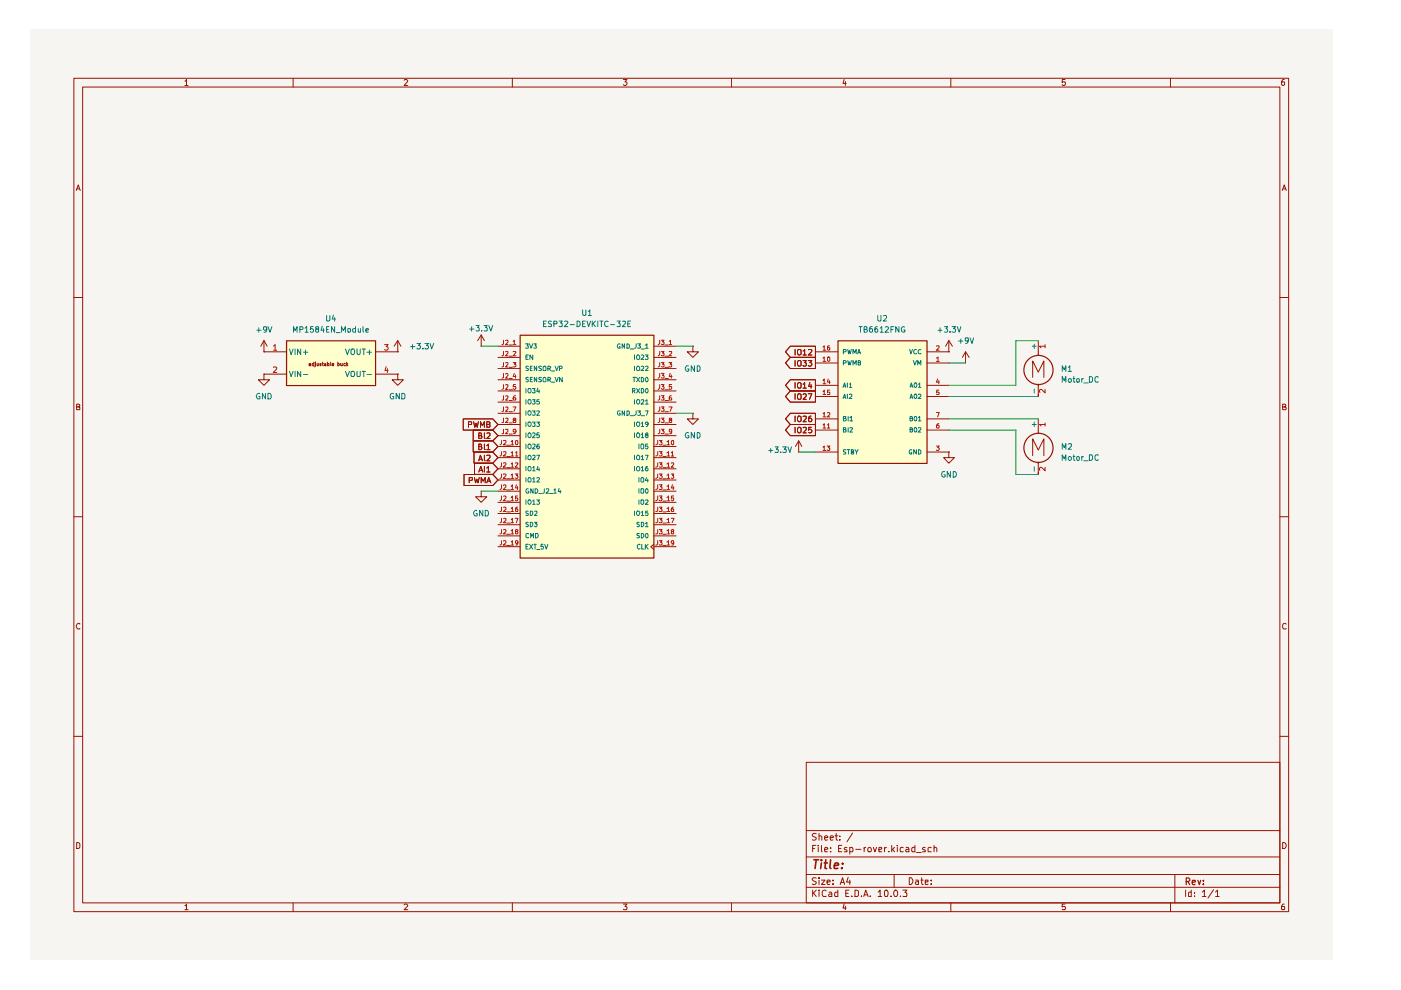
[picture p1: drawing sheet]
<svg xmlns="http://www.w3.org/2000/svg" width="297mm" height="210mm" viewBox="0 0 297 210" stroke-linecap="round" stroke-linejoin="round" font-family="sans-serif">
<path d="M6.3 6.4h276.2v197.1h-276.2z" fill="#f7f5f2"/>
<g fill="none" stroke="#981200" stroke-width=".21">
<path d="M15.7 16.6h257.5v176.7h-257.5zM17.5 18.5h253.9v172.9h-253.9zM39.2 17.2h.2l.1-.4v1.3M39.2 18.1h.7M62.1 16.6v1.9M85.7 17l.2-.2h.3l.2 .3-.7 1h.7M108.6 16.6v1.9M132.2 16.8h.7l-.4 .6 .4 .1v.4l-.2 .2h-.4l-.1-.2M155.1 16.6v1.9M179 16.8l-.3 .9h.7M179.2 17.3v.8M201.6 16.6v1.9"/>
<path d="M225.8 16.8h-.6v.6h.6l.1 .1-.1 .5-.4 .1-.2-.2M248.2 16.6v1.9M272.3 16.8h-.3a.93 .93 0 0 0-.2 1.2h.5l.1-.5-.1-.1h-.5l-.1 .1M16.2 40.4l.4-1.2 .4 1.2M16.3 40h.5M271.9 40.4l.4-1.2 .4 1.2M272 40h.6M15.7 63.1h1.8M271.4 63.1h1.8M16.3 86.3h.4l.2-.3-.1-.2-.5-.1v1.2h.5l.1-.5-.2-.1M271.9 86.3l.6-.1v-.4l-.6-.1v1.2h.6l.2-.4-.3-.2M15.7 109.6h1.8"/>
<path d="M271.4 109.6h1.8M16.9 132.3l-.1-.1a.66 .66 0 0 0-.6 .4 .66 .66 0 0 0 .2 .7h.5M272.7 132.3l-.4-.1-.4 .3v.6l.2 .2h.6M15.7 156.1h1.8M271.4 156.1h1.8M16.3 178.6h.3l.3 .4v.6l-.3 .3h-.3zM170.9 161.6h100.5v29.8h-100.5zM170.9 176.1h100.5M172.3 179.9h.4M173 179.2h-.7v1.4M173.1 176.8l-.6-.1-.3 .3 .1 .3 .7 .2 .1 .2a.51 .51 0 0 1-.4 .4 .51 .51 0 0 1-.5 0M173.5 179.2v.1"/>
<path d="M173.5 179.7v.9M173.7 177.3l.3-.1 .2 .2v.7M173.7 176.7v1.4M174.2 179.2v1.2l.1 .2M174.8 177.6l.7-.1-.1-.2-.4-.1-.2 .2 .1 .7h.5M176 177.6l.7-.1-.1-.2-.4-.1-.2 .2 .1 .7h.5M176.1 179.7v.2M177 177.2h.6M177.3 176.7v1.2l.3 .2M177.8 179.9h.5M178.1 178v.1M178.1 177.3v.1"/>
<path d="M178.5 179.2h-.7v1.4h.7M179.6 179.7a.35 .35 0 0 0-.4 0 .35 .35 0 0 0-.2 .3l.6 .3v.3h-.6M180.2 179.7h.4l.2 .3v.6h-.6M180.2 179.7v1.4M180.8 176.6l-1.2 1.9M183.2 179.7v.9M183.6 179.7h-.3l-.1 .3M185.2 179.7l.3 .9 .3-.9M187.5 179.7v.9M188 179.7l-.5 .3M189.1 179.2v1.4M189.7 179.7l-.6 .6"/>
<path d="M190.2 179.2v.1M190.2 179.7v.9M191.5 179.7h-.4l-.3 .3 .1 .6h.6M192.1 179.7h.3l.3 .2v.7h-.6l-.1-.3 .2-.2 .5-.1M194 179.2v1.4h-.6v-.9h.6M196.2 179.7a.35 .35 0 0 0-.4 0 .35 .35 0 0 0-.2 .3l.6 .3v.3h-.6M197.4 179.7h-.4l-.2 .1v.7l.6 .1M198 179.8v-.1a.36 .36 0 0 1 .6 .2v.7M198 179.2v1.4M271.9 178.6a.65 .65 0 0 1 .8 .7 .65 .65 0 0 1-.8 .6zM39.2 192h.2l.1-.3v1.2M39.2 192.9h.7"/>
<path d="M62.1 191.4v1.9M85.7 191.9l.2-.2h.3l.2 .2-.7 1h.7M108.6 191.4v1.9M132.2 191.7h.7l-.4 .5 .4 .2v.3l-.1 .2-.6-.1M155.1 191.4v1.9M170.9 188.1h100.5M170.9 185.4h100.5M170.9 181.7h100.5M172.3 188.7v1.4M172.5 189.3l.6 .8M173.1 186.2l-.6-.1-.3 .3 .3 .4 .6 .3a.51 .51 0 0 1-.4 .4 .51 .51 0 0 1-.5 0M173.1 188.7l-.8 .8"/>
<path d="M173.7 188.7v.2M173.7 186.1v.2M173.7 186.6v.9M173.7 189.1v1M174.2 186.6h.7l-.7 .9h.7M174.8 180.2l.7-.2-.1-.3h-.4l-.2 .2 .1 .7h.5M175.2 188.9l-.4-.2-.5 .4 .1 .8 .2 .2 .6-.1M175.3 187l.7-.1-.1-.3h-.5l-.1 .2 .1 .7h.5M175.8 189.2l.4-.1 .2 .3v.7h-.6l-.1-.4 .7-.2M176.1 180.5v.1M176.6 187.4v.1M176.6 186.6v.2"/>
<path d="M177.6 188.7v1.4h-.6v-.9h.6M178.1 187.5l.5-1.4 .5 1.4M178.3 187.1h.6M179 191.6l-.3 .9h.7M179.2 192.1v.8M179.3 189.4h.5M179.8 186l-.3 1h.8M180 188.7h-.7v1.4h.7M180.2 186.6v.9M180.6 190v.1M181.3 188.7h.3l.4 .4v.6l-.2 .4h-.5zM181.4 180.1h1.1"/>
<path d="M182.6 190v.1M183.1 190.1l.5-1.4 .5 1.4M183.2 189.7h.7M184.5 190v.1M186.2 189.1l.4-.4v1.4M186.2 190.1h.7M186.4 180.2l.5-.2v-.3h-.5v.9h.5M187.5 189l.4-.3a.82 .82 0 0 1 .2 1.4l-.5-.1zM188.5 180.5v.1M188.9 190v.1M189.2 180.1l.5 .5M189.6 185.4v2.7"/>
<path d="M189.8 188.7a.78 .78 0 0 1 .3 1.4h-.4l-.1-.3a.85 .85 0 0 1 .2-1.1zM190.9 190v.1M191.4 188.7h.9l-.4 .5 .4 .3-.1 .6-.8-.1M192.8 186.1a.72 .72 0 0 1 .8 .7 .72 .72 0 0 1-.8 .7zM194.1 186.6h.5l.1 .9M194.3 180.8h1M194.7 186.9h-.4l-.2 .3 .2 .3h.4M195.2 186.6h.5M195.4 186.1v1.2l.3 .2M196.2 187l.6-.1v-.3h-.6v.9h.6M197.4 187.4v.1M197.4 186.6v.2"/>
<path d="M201.6 191.4v1.9M225.8 191.7h-.6v.6l.6-.1 .1 .2-.1 .5-.6-.1M248.2 191.4v1.9M249.1 185.4v6M251.4 188.7v1.4M252.6 188.7v1.4h-.5l-.1-.8 .2-.2 .4 .1M253.2 190v.1M253.2 189.2v.2M254.9 189.1l.5-.4v1.4M254.9 190.1h.8M257.3 188.6l-1.2 1.8M257.7 189.1l.4-.4v1.4"/>
<path d="M257.7 190.1h.8M272.3 191.7h-.3a.93 .93 0 0 0-.2 1.2h.5l.1-.5-.1-.2h-.5l-.1 .2"/>
<circle cx="184.4" cy="180.2" r=".44"/>
</g>
<path d="M251.5 186.9h.5l.3-.3v-.2l-.3-.3h-.5v1.5M251.8 186.9l.5 .7M252.8 187.1l.6-.1v-.4h-.5l-.1 .2 .1 .7h.5M254 186.6l.3 1 .3-1M255.1 187.4v.2M255.1 186.6v.2" fill="none" stroke="#981200" stroke-width=".25"/>
<path d="M172.6 182.3h1M173.1 182.3l-.3 1.8M174.2 182.3v.2M174.2 183l-.2 1.1M174.8 183h.6M175.1 182.3l-.2 1.8h.4M176.1 182.3l-.2 1.6 .3 .2M176.9 183.6l.9-.2-.1-.4h-.7l-.1 .9 .1 .2h.6M178.5 184v.1M178.6 183v.2" fill="none" stroke="#981200" stroke-width=".34"/>
<g fill="#fffecd">
<path d="M60.7 72.2h18.9v9.5h-18.9z"/>
<path d="M110.2 71h28.4v47.3h-28.4z"/>
<path d="M177.6 72.2h18.9v26h-18.9z"/>
</g>
<g fill="none" stroke="#981200" stroke-width=".21">
<path d="M56 74.6h.1M56 79.3v1.2h1.1l-1.1 1.2-1.2-1.2h1.2M56 79.3h.1M56 74.6h4.7M56 79.3h4.7M56 72.2l-.7 1.2M56 72.2l.6 1.2M56 72.2v2.4M65.5 77.1h.4v.5M65.9 77.2l-.4 .1 .1 .3 .3-.1M66.5 77.1h-.3v.4h.3M66.5 76.8v.8"/>
<path d="M66.9 77v.6l-.2 .2M66.9 76.8v.1M67.2 77v.5h.3M67.5 77v.6M68.1 77.1h-.3v.2h.3l-.1 .3-.2-.1M68.3 77h.3M68.4 76.8v.7l.2 .1M68.8 77.1h.3v.5M69.1 77.2l-.4 .2 .2 .2 .2-.1M69.4 77.1h.4v.4h-.4M69.4 76.8v.8M70.1 76.8l.1 .8"/>
<path d="M70.4 77.3l.4-.1-.1-.2-.3 .1v.4h.3M71.6 77.1l.2-.1 .2 .2-.2 .4-.2-.1M71.6 76.8v.8M72.2 77v.5h.4M72.6 77v.6M73.2 77.1h-.3v.4h.3M73.5 76.8v.8M73.6 77.3l.1 .3M73.7 77l-.2 .3M79.6 74.6h4.7M79.6 79.3h4.7M84.3 79.3v1.2h1.2l-1.2 1.2-1.2-1.2h1.2"/>
<path d="M84.3 79.3h.1M84.3 74.6h.1M84.3 72.2l-.7 1.2M84.3 72.2l.7 1.2M84.3 72.2v2.4M102 73.4h.1M102 71l-.7 1.2M102 71l.7 1.2M102 71v2.4M105.6 73.4h4.6M105.6 75.8h4.6M105.6 78.1h4.6"/>
<path d="M138.6 73.4h4.7M138.6 75.8h4.7M138.6 78.1h4.7M146.9 73.4v1.2h1.2l-1.2 1.2-1.2-1.2h1.2M146.9 73.4h.1M167.6 73.4h5.3v2.4h-5.3l-1.1-1.2zM167.6 75.8h5.3v2.3h-5.3l-1.1-1.1zM168.6 74.1v1.2M168.6 76.5v1.1M169.2 74.1h.5l.1 .2v.8l-.5 .2a.86 .86 0 0 1-.1-1.2zM169.2 76.5h.5l.1 .1v.9l-.5 .1a.86 .86 0 0 1-.1-1.1zM170.3 74.4l.3-.3v1.2"/>
<path d="M170.3 76.5h.6l-.3 .4 .3 .1v.5l-.1 .1h-.4l-.1-.1M170.3 75.3h.6M171.4 76.5h.7l-.4 .4 .3 .1 .1 .4-.2 .2h-.4l-.1-.1M171.4 74.2l.6-.1 .1 .3-.7 .9h.7M172.9 74.6h4.7M172.9 77h4.7M196.5 74.6h4.7M196.5 77h4.7M201.2 74.6h.1M201.2 72.2l-.7 1.2M201.2 72.2l.7 1.2M201.2 72.2v2.4"/>
<path d="M204.7 77h.1M204.7 74.6l-.7 1.2M204.7 74.6l.8 1.2M204.7 74.6v2.4M220.1 72.2v3.2M98.2 88.8h6.3l1.1 1.2-1.1 1.2h-6.3zM99.3 90h.6l.1-.5-.7-.1v1.2M100.3 93.5h4.2l1.1 1.2-1.1 1.1h-4.2zM100.3 91.2h4.2l1.1 1.2-1.1 1.1h-4.2zM100.4 89.4l.3 1.2 .2-.9 .3 .9 .2-1.2M100.5 95.8h4l1.1 1.2-1.1 1.2h-4zM100.6 98.2h3.9l1.1 1.2-1.1 1.2h-3.9z"/>
<path d="M101.5 97.7l.4-1.2 .4 1.2M101.5 94.7h.5v-.5l-.5-.1v1.2h.4l.3-.4-.3-.2M101.5 92.4l.5-.1v-.4l-.5-.1v1.2h.4l.3-.5-.3-.1M101.6 97.4h.6M101.7 99.7h.5M101.9 90.6v-1.2l.4 .9 .4-.9v1.2M102.7 96.5v1.1l.2 .1M102.7 94.1v1.1l.2 .1M102.7 91.8v1.1l.2 .1M102.7 98.9v1.2M103.2 99.2l.3-.3v1.2M103.2 96.6h.7v.4l-.7 .7h.7"/>
<path d="M103.2 90h.4l.3-.3-.1-.2-.6-.1v1.2h.5l.2-.1v-.4l-.3-.1M103.2 94.5l.3-.4v1.2M103.2 91.9h.7v.4l-.7 .7h.7M103.2 95.3h.7M105.6 80.5h4.6M105.6 82.9h4.6M105.6 85.3h4.6M105.6 87.6h4.6M105.6 90h4.6M105.6 92.4h4.6M105.6 94.7h4.6M105.6 97h4.6"/>
<path d="M105.6 99.4h4.6M138.6 80.5h4.7M138.6 82.9h4.7M138.6 85.3h4.7M138.6 87.6h4.7M138.6 90h4.7M138.6 92.4h4.7M138.6 94.7h4.7M138.6 97h4.7M138.6 99.4h4.7M146.9 87.6v1.2h1.2l-1.2 1.2-1.2-1.2h1.2M146.9 87.6h.1"/>
<path d="M167.6 80.5h5.3v2.4h-5.3l-1.1-1.2zM167.6 82.9h5.3v2.4h-5.3l-1.1-1.2zM167.6 87.6h5.3v2.4h-5.3l-1.1-1.2zM167.6 90h5.3v2.4h-5.3l-1.1-1.2zM168.6 81.1v1.2M168.6 83.5v1.2M168.6 88.2v1.2M168.6 90.6v1.2M169.3 95.8h.1M169.3 81.1l.5 .2v.8l-.1 .2h-.5a.86 .86 0 0 1 .1-1.2zM169.3 83.5l.5 .2v.8l-.1 .2h-.5a.86 .86 0 0 1 .1-1.2zM169.3 88.2l.5 .2v.8l-.5 .2a.78 .78 0 0 1 0-1.2z"/>
<path d="M169.3 90.6l.5 .2v.8l-.5 .2a.78 .78 0 0 1 0-1.2zM169.3 93.5l-.6 1.2M169.3 93.5l.7 1.2M169.3 93.5v2.3M170.3 81.4h.1l.2-.3v1.2M170.3 83.7l.1-.2h.4l.1 .2v.3l-.6 .7h.6M170.3 88.3h.6v.4l-.6 .7h.6M170.3 90.7h.6v.4l-.6 .7h.6M170.3 82.3h.6M171.4 83.5h.7l-.5 1.2M171.7 81.1l-.3 .9h.7M172 88.2l-.6 .3v.8h.6l.1-.4-.2-.3h-.3l-.2 .3"/>
<path d="M172 81.5v.8M172 90.6h-.6v.6l.5-.2 .2 .3-.1 .4h-.6M172.9 95.8h4.7M172.9 81.7h4.7M172.9 84.1h4.7M172.9 91.2h4.7M172.9 88.8h4.7M196.5 95.8h4.7M196.5 81.7h4.7M196.5 84.1h4.7M196.5 91.2h4.7M196.5 88.8h4.7"/>
<path d="M201.2 95.8v1.2h1.2l-1.2 1.2-1.1-1.2h1.1M201.2 95.8h.1M218.9 96.6v-3.6l1.2 2.4 1.2-2.4v3.6M218.9 80v-3.5l1.2 2.4 1.2-2.4v3.5M220.1 81.4v2.7M220.1 88.8v3.1M220.1 98v2.6M98.4 100.6h6.1l1.1 1.2-1.1 1.2h-6.1zM99.5 101.9l.7-.1v-.5h-.7v1.1M100.6 101.3l.2 1.1 .3-.8 .2 .8 .3-1.1M101.5 100.1l.4-1.2 .5 1.2M102 104.1v1.2h1.2l-1.2 1.2-1.2-1.2h1.2"/>
<path d="M102 104.1h.1M102 102.4v-1.1l.4 .7 .5-.7v1.1M103.2 102.4l.4-1.1 .5 1.1M103.2 100.1h.7M103.4 102h.5M105.6 101.8h4.6M105.6 104.1h4.6M105.6 106.5h4.6M105.6 108.9h4.6M105.6 111.3h4.6M105.6 113.6h4.6M105.6 115.9h4.6"/>
<path d="M138.6 101.8h4.7M138.6 104.1h4.7M138.6 106.5h4.7M138.6 108.9h4.7M138.6 111.3h4.7M138.6 113.6h4.7M138.6 115.9h4.7M138.6 115.4l-.6 .5 .6 .6"/>
</g>
<g fill="none" stroke="#981200" stroke-width=".25">
<path d="M60.7 72.3h18.9v9.4h-18.9zM110.3 71.1h28.3v47.2h-28.3zM177.7 72.3h18.9v26h-18.9z"/>
<circle cx="220.2" cy="78.4" r="3.1"/>
<circle cx="220.2" cy="95" r="3.1"/>
</g>
<g fill="none" stroke="#ba1800" stroke-width=".21">
<path d="M58 73.4l.3-.3v1.2M58 77.9l.5-.1 .2 .3-.8 .9h.8M58 74.3h.7M81.5 73.1h.8l-.4 .4 .3 .1 .1 .4-.3 .3h-.3l-.2-.2M81.9 77.7l-.3 .9h.7M82.1 78.1v.9M106.8 72.1v.8l-.4 .2M106.8 74.5v.8l-.4 .1M106.8 76.9v.7l-.4 .2M106.8 79.2v.8l-.4 .2M107.2 72.2h.5v.4l-.5 .5h.5M107.2 74.6h.5v.2l-.5 .6h.5"/>
<path d="M107.2 77h.5v.2l-.5 .6h.5M107.2 79.3l.2-.1 .3 .1v.3l-.5 .6h.5M107.9 73.2h.7M107.9 75.5h.7M107.9 77.9h.7M108.8 72.4l.3-.3v1M108.8 74.6l.5-.1 .1 .2-.6 .7h.6M108.8 76.9h.6l-.3 .3h.2l.1 .4-.3 .2-.3-.1M108.8 73.1h.6M109.1 79.2l-.3 .6h.6M109.3 79.5v.7M139.9 72.1v.7l-.4 .3"/>
<path d="M139.9 74.5v.7l-.4 .2M139.9 76.9v.7l-.4 .2M139.9 79.2v.6l-.4 .4M140.2 72.1h.6l-.3 .4 .3 .1v.3l-.2 .2-.4-.1M140.2 74.5h.6l-.3 .3h.2l.1 .5-.2 .1h-.4M140.2 76.9h.6l-.3 .3h.2l.1 .4-.2 .2-.4-.1M140.2 79.2h.6l-.3 .4h.2l.1 .4-.2 .2-.4-.1M141 73.2h.7M141 75.5h.7M141 77.9h.7M141.8 76.9h.6l-.3 .3 .3 .1v.4h-.6M141.9 72.4l.3-.3v1"/>
<path d="M141.9 74.6l.4-.1 .1 .3-.6 .6h.6M141.9 73.1h.5M142.1 79.2l-.2 .6h.6M142.3 79.5v.7M174.5 75.9l.3-.2v.9M174.5 73.6l.3-.3v1M174.5 74.3h.6M174.5 76.6h.6M175.5 75.7h.4v.2v.6l-.2 .1-.3-.1zM175.9 73.3l-.5 .2v.7h.5v-.5h-.3l-.2 .1M198.5 75.9l.4-.2v.9M198.5 73.4l.6-.1v.2l-.6 .8h.6"/>
<path d="M198.5 76.6h.6M221.6 73.4h-1.2l.3 .3M221.6 73.1v.6M106.3 93.4v.7l-.3 .2M106.3 95.8v.6l-.3 .3M106.3 98.1v.7l-.3 .3M106.8 81.5v.9l-.4 .1M106.8 83.9v.9h-.4M106.8 86.3v.8l-.4 .1M106.8 88.6v.9l-.4 .1M106.8 91v.9h-.4M106.8 93.5l.4-.1 .1 .4-.6 .5h.6"/>
<path d="M106.8 95.8h.4l.1 .4-.6 .5h.6M106.8 98.2l.4-.1 .1 .4-.6 .6h.6M107.2 81.6h.5v.4l-.5 .5h.5M107.2 84h.5v.3l-.5 .5h.5M107.2 86.4h.5v.3l-.5 .5h.5M107.2 88.7h.5v.4l-.5 .5h.5M107.2 91.1h.5v.3l-.5 .5h.5M107.4 94.4h.8M107.4 96.8h.8M107.4 99.1h.8M107.9 80.3h.7M107.9 82.6h.7"/>
<path d="M107.9 84.9h.7M107.9 87.3h.7M107.9 89.7h.7M107.9 92h.7M108.4 93.6l.2-.2v.9M108.4 96l.2-.2v.9M108.4 98.4l.2-.3v1M108.4 94.3h.5M108.4 96.7h.5M108.4 99.1h.5M108.8 86.3h.6l-.4 .9M109 89.1l-.2-.2 .2-.3 .4 .2-.6 .4 .1 .4h.4l.1-.4-.3-.1"/>
<path d="M109.3 81.5h-.4l-.1 .5h.5v.5h-.3l-.2-.1M109.3 83.9h-.2l-.3 .4 .1 .5h.4v-.5h-.4l-.1 .2M109.3 96l.3-.2v.9M109.3 98.2l.4-.1 .1 .3-.6 .7h.6M109.3 96.7h.5M109.4 91.4l-.4 .2-.2-.2 .1-.4h.4l.1 .2-.2 .7h-.3M109.4 93.4a.47 .47 0 0 1 .4 .4 .47 .47 0 0 1-.3 .5l-.2-.2zM139.4 93.4v.7l-.4 .2M139.4 95.8v.6l-.4 .3M139.4 98.1v.7l-.4 .3M139.8 93.4h.6l-.4 .3 .4 .2v.2l-.2 .2-.4-.1M139.8 95.8h.6l-.4 .3 .4 .2v.2l-.2 .2-.4-.1"/>
<path d="M139.8 98.1h.6l-.4 .4h.3l.1 .4-.2 .2-.4-.1M139.9 81.5v.7l-.4 .3M139.9 83.9v.7l-.4 .2M139.9 86.3v.7l-.4 .2M139.9 88.6v.7l-.4 .3M139.9 91v.7l-.4 .2M140.2 81.5h.6l-.3 .5h.2l.1 .1-.1 .4h-.3l-.2-.1M140.2 83.9h.6l-.3 .4h.2l.1 .2-.1 .3h-.5M140.2 86.3h.6l-.3 .3 .3 .3-.1 .3-.5-.1M140.2 88.6h.6l-.3 .4 .3 .2-.1 .4-.5-.1M140.2 91h.6l-.3 .4 .3 .1-.1 .4h-.5M140.5 94.4h.7"/>
<path d="M140.5 96.8h.7M140.5 99.1h.7M141 80.3h.7M141 82.6h.7M141 84.9h.7M141 87.3h.7M141 89.7h.7M141 92h.7M141.4 93.6l.3-.2v.9M141.4 96l.3-.2v.9M141.4 98.4l.3-.3v1M141.4 94.3h.6"/>
<path d="M141.4 96.7h.6M141.4 99.1h.6M141.8 86.3h.7l-.4 .9M142.1 89.1l-.2-.1v-.3h.5v.3l-.5 .2 .1 .4 .4-.1v-.3l-.2-.1M142.3 83.9l-.3 .1-.1 .8h.5l-.1-.5h-.3l-.1 .2M142.3 96l.3-.2v.9M142.3 98.2h.5v.3l-.5 .6h.5M142.3 96.7h.5M142.4 81.5h-.5v.5h.5v.4l-.2 .1h-.2l-.1-.1M142.4 91.4l-.2 .2-.3-.1v-.4h.5v.6l-.2 .2h-.2M142.4 93.5l.3-.1 .1 .2v.5l-.1 .2a.53 .53 0 0 1-.3-.8zM174.5 90.1l.3-.3v1"/>
<path d="M174.5 87.7l.3-.2v.9M174.5 94.8l.3-.2v.9M174.5 80.7l.3-.4v1.1M174.5 83.1l.3-.4v1M174.5 90.8h.6M174.5 88.4h.6M174.5 95.5h.6M174.5 81.4h.6M174.5 83.7h.6M175.3 94.6h.6l-.3 .3 .3 .1v.4h-.6M175.4 90.1l.3-.3v1M175.4 87.5h.5v.4l-.6 .5h.6"/>
<path d="M175.4 90.8h.5M175.6 80.3l-.2 .7h.6M175.9 80.7v.7M175.9 82.7h-.5v.5h.5v.5l-.5-.1M198.5 94.6h.6l-.3 .3 .3 .2v.2l-.1 .2-.5-.1M198.5 87.5h.6l-.3 .9M198.8 80.3l-.3 .7h.6M199.1 82.7h-.5l-.1 .5 .6-.1v.6l-.6-.1M199.1 89.8l-.4 .1-.2 .4 .1 .5h.5v-.5l-.1-.1-.5 .1M199.1 80.7v.7M221.6 90h-1.2l.3 .3M221.6 99.1v.7l-.9-.7-.3 .2 .1 .4"/>
<path d="M221.6 82.5v.8l-.9-.8-.3 .3 .1 .4M221.6 89.7v.6M106.3 100.5v.7l-.3 .2M106.3 102.8v.7l-.3 .3M106.3 105.2v.6l-.3 .4M106.3 107.5v.7l-.3 .3M106.3 109.9v.7l-.3 .2M106.3 112.3v.6l-.3 .3M106.3 114.6v.7l-.3 .3M106.8 100.6l.4-.1 .1 .3-.6 .6h.6M106.8 103v-.2h.3l.2 .4-.6 .6h.6M106.8 105.2h.5v.4l-.6 .6h.6"/>
<path d="M106.8 107.6h.5v.3l-.6 .6h.6M106.8 110h.5v.3l-.6 .5h.6M106.8 112.4h.5v.3l-.6 .5h.6M106.8 114.7l.4-.1 .1 .5-.6 .5h.6M107.4 101.5h.8M107.4 103.9h.8M107.4 106.3h.8M107.4 108.5h.8M107.4 110.9h.8M107.4 113.3h.8M107.4 115.7h.8M108.4 100.8l.2-.3v.9"/>
<path d="M108.4 103.1l.2-.3v1M108.4 105.5l.2-.3v1M108.4 107.8l.2-.3v1M108.4 110.2l.2-.3v.9M108.4 112.5l.2-.2v.9M108.4 114.9l.2-.3v1M108.4 101.4h.5M108.4 103.8h.5M108.4 106.2h.5M108.4 108.5h.5M108.4 110.8h.5M108.4 113.2h.5"/>
<path d="M108.4 115.6h.5M109.2 100.5h.6l-.3 .3h.2l.1 .5-.2 .1-.4-.1M109.2 109.9h.6l-.3 .9M109.5 102.8l-.2 .7h.5M109.5 112.7l-.2-.1v-.2l.3-.1 .2 .2-.5 .3 .1 .4h.3l.1-.2-.2-.3M109.7 105.2h-.4v.5l.4-.1 .1 .3-.2 .3h-.2l-.1-.2M109.7 107.5l-.4 .3v.6l.4 .1 .1-.4-.2-.2-.3 .2M109.7 103.1v.7M109.8 115.1l-.2 .1-.3-.1v-.4l.4-.1 .1 .2-.2 .8h-.2M139.4 100.5v.7l-.4 .2M139.4 102.8v.7l-.4 .3M139.4 105.2v.6l-.4 .4"/>
<path d="M139.4 107.5v.7l-.1 .3h-.3M139.4 109.9v.7l-.1 .2h-.3M139.4 112.3v.6l-.1 .3h-.3M139.4 114.6v.7l-.1 .3h-.3M139.8 100.5h.6l-.4 .3h.3l.1 .5-.2 .1-.4-.1M139.8 102.8h.6l-.4 .4h.3v.5h-.5M139.8 105.2h.6l-.4 .4h.3v.5l-.4 .1-.1-.2M139.8 107.5h.6l-.4 .4 .4 .2-.1 .4-.5-.1M139.8 109.9h.6l-.4 .3 .4 .3-.1 .3-.5-.1M139.8 112.3h.6l-.4 .3 .4 .2-.1 .4-.5-.1M139.8 114.6h.6l-.4 .4 .4 .1-.1 .5-.5-.1M140.5 101.5h.7"/>
<path d="M140.5 103.9h.7M140.5 106.3h.7M140.5 108.5h.7M140.5 110.9h.7M140.5 113.3h.7M140.5 115.7h.7M141.4 100.8l.3-.3v.9M141.4 103.1l.3-.3v1M141.4 105.5l.3-.3v1M141.4 107.8l.3-.3v1M141.4 110.2l.3-.3v.9M141.4 112.5l.3-.2v.9"/>
<path d="M141.4 114.9l.3-.3v1M141.4 101.4h.6M141.4 103.8h.6M141.4 106.2h.6M141.4 108.5h.6M141.4 110.8h.6M141.4 113.2h.6M141.4 115.6h.6M142.3 100.5h.5l-.2 .3 .2 .1v.4h-.5M142.3 109.9h.6l-.4 .9M142.5 112.7l-.2-.2 .2-.2 .3 .1v.2a.39 .39 0 0 0-.4 .2 .39 .39 0 0 0 0 .4l.4-.1v-.3l-.1-.1M142.6 102.8l-.3 .7h.6"/>
<path d="M142.7 107.5l-.2 .1-.2 .7 .1 .2 .4-.1v-.4l-.1-.1-.4 .2M142.7 103.1v.7M142.8 105.2h-.4l-.1 .5 .4-.1 .1 .4-.1 .2-.4-.2M142.8 115.1l-.3 .1-.2-.1 .1-.5 .4 .1v.6l-.1 .3h-.3"/>
</g>
<g fill="none" stroke="#007677" stroke-width=".21">
<path d="M54.4 70h1M54.9 69.5v.9M56.6 69.8l-.3 .2-.4-.2v-.5h.4a.73 .73 0 0 1-.1 1.1h-.2M56.8 69.3l.4 1.1 .5-1.1M61.4 74l.3 1.2 .4-1.2M61.4 78.7l.3 1.1 .4-1.1M62.2 70.4v-1.1l.4 .8 .4-.8v1.1M62.6 74v1.2M62.6 78.7v1.1M63.6 69.8h.5l.2-.1-.1-.4h-.6v1.1M63.8 74v1.2l-.7-1.2v1.2M63.8 78.7v1.1l-.7-1.1v1.1"/>
<path d="M64.3 74.7h1M64.3 79.4h1M64.7 69.6l.3-.3v1.1M64.7 70.4h.7M64.8 74.3v.9M66.4 69.3h-.5l-.1 .5 .2-.1 .4 .1v.6h-.6M67.1 69.8l-.2-.3 .2-.2h.5v.4a.51 .51 0 0 0-.6 .7h.6v-.6h-.2M68.3 69.2l-.2 .8h.6M68.6 69.7v.7M69.3 66.9v1.1l.1 .1h.3l.2-.3v-.9M69.3 69.8h.3M69.8 69.3h-.5v1.1h.5"/>
<path d="M70.7 66.8l-.3 .8h.7M71 69.3v1.1l-.7-1.1v1.1M71 67.3v.8M71.3 70.5h.8M72.4 70.4v-1.1l.4 .8 .4-.8v1.1M73.2 74l.5 1.2 .4-1.2M73.2 78.7l.5 1.1 .4-1.1M73.7 69.8l.6-.1v.7h-.6zM74.4 74.2l.2-.2h.4a.86 .86 0 0 1-.1 1.2l-.5-.2zM74.4 78.9l.2-.2h.4l.2 .4-.2 .7h-.4l-.2-.1zM75.4 69.7h-.5l-.1 .1v.6h.6M75.4 69.3v1.1"/>
<path d="M75.7 74v.9l.2 .3 .5-.3v-.9M75.7 78.7l.1 1.1h.5l.1-1.1M75.9 69.7v.7h.6M76.5 69.7v.7M76.8 74h.7M76.8 78.7h.7M77 69.3v1l.1 .1M77.1 74v1.2M77.1 78.7v1.1M77.6 70l.5-.1v-.2h-.5v.1v.5l.1 .1h.4M77.8 74.7h.9M77.8 79.4h.9"/>
<path d="M78.3 74.3v.9M87 73.5h1M87.5 73.1v.9M88.4 72.8h.8l-.5 .4 .4 .1 .1 .4-.3 .3h-.3l-.2-.2M89.7 73.8v.2M90.1 72.8h.7l-.4 .4 .4 .1v.4l-.2 .3h-.3l-.2-.2M91.2 72.8l.3 1.2 .4-1.2M99.6 69.8h.9M100 69.3v.9M100.9 69h.7l-.3 .4 .3 .2v.5h-.7M102.1 70.1v.1M102.6 69h.7l-.3 .4 .3 .2v.5h-.7"/>
<path d="M103.6 69l.5 1.2 .4-1.2M111.4 72.9h.6l-.2 .4 .2 .1v.3h-.6M111.5 75.7h.3M112 75.3h-.5v.9h.5M112 77.7h-.5v.3l.5 .2-.1 .4h-.4M112.3 72.9l.3 .9 .3-.9M112.4 78.1h.4M112.9 77.6h-.5v1h.5M112.9 75.3v.9l-.5-.9v.9M113.2 72.9h.5l-.2 .4 .2 .1v.3h-.5M113.8 77.6v1l-.5-1v1M114.8 77.7l-.4-.1-.2 .2 .1 .3h.4l.1 .2-.1 .3h-.5"/>
<path d="M115.1 77.8l.3-.2 .3 .2v.8l-.6-.1zM115.2 68.7h.5M115.8 68.1h-.6v1.2h.6M116.2 78.1h.5l.1-.3-.6-.2v1M116.4 78.1l.4 .5M116.9 68.2l-.4-.1-.3 .2 .3 .4 .4 .1v.4h-.7M116.9 78.7h.7M117.4 68.7h.6v-.5l-.6-.1v1.2M117.7 77.6l.3 1 .4-1M118.5 68.1h.7l-.3 .4 .3 .2v.5h-.7M118.6 78.1h.4l.2-.3-.2-.2h-.4v1M119.7 68.2l.4-.1 .3 .3-.8 .9h.8"/>
<path d="M120.9 68.8h.9M122.3 68.1l.6 .1 .1 .4-.1 .5-.3 .2h-.3zM123.5 65.7v.9l.3 .3 .4-.1v-1.1M123.5 68.7h.5M124.1 68.1h-.6v1.2h.6M124.5 68.1l.3 1.2 .4-1.2M124.7 66l.4-.3v1.2M124.7 66.9h.7M125.6 68.1v1.2M125.7 68.6l.5 .7M126.2 68.1l-.6 .6M126.7 68.1v1.2"/>
<path d="M127.2 68.1h.6M127.5 68.1v1.2M128.9 68.2l-.2-.1a.6 .6 0 0 0-.5 .6 .6 .6 0 0 0 .5 .6l.2-.1M129.5 68.8h.8M130.8 68.1h.7l-.4 .4 .4 .2v.5h-.7M131.5 73a.48 .48 0 0 0-.6 .2 .48 .48 0 0 0 .2 .6h.4v-.3h-.2M132 68.2h.6v.4l-.7 .7h.7M132.4 72.9v.9l-.5-.9v.9M132.9 72.9l.5 .3v.5l-.1 .1h-.4zM133.1 68.7h.4M133.6 74h.8M133.7 68.1h-.6v1.2h.6"/>
<path d="M134.5 75.3v.9M134.5 77.6v1M134.9 72.9v.7l-.2 .2h-.2M135 75.4l.4-.1a.59 .59 0 0 1 .1 .9l-.5-.1zM135 77.8l.4-.2a.59 .59 0 0 1 .1 1l-.5-.1zM135.2 72.9h.6l-.3 .4h.2v.5l-.5-.1M136 75.4h.5v.3l-.6 .5h.6M136 77.7h.5v.4l-.6 .5h.6M136 74h.7M136.8 73.2l.4-.3v.9M136.8 75.3h.6l-.3 .3 .3 .3-.1 .3-.5-.1M136.8 77.7l.4-.1 .2 .2-.6 .8h.6"/>
<path d="M136.8 73.8h.6M146 77.6h-.5a.67 .67 0 0 0-.2 .6 .67 .67 0 0 0 .5 .5l.2-.1v-.4h-.2M147.2 77.6v1.1l-.6-1.1v1.1M147.8 77.6h.5l.1 .2v.6l-.3 .3h-.3zM178.8 77h.4l.2-.4-.2-.1h-.4v.9M178.8 74.6h.5l.1-.3-.2-.2h-.4v.9M179.7 76.5l.2 .9 .2-.7 .2 .7 .2-.9M179.7 74.1l.2 .9 .2-.7 .2 .7 .2-.9M180.8 77.4v-.9l.4 .6 .3-.6v.9M180.8 75v-.9l.4 .7 .3-.7v.9M181.9 75l.2-.9 .4 .9M181.9 76.9h.5l.1-.3-.2-.1h-.4v.9h.5l.1-.4-.2-.1"/>
<path d="M181.9 74.8h.5M182.1 69.3h.7M182.5 69.3v1.1M183.2 69.8h.4l.2-.1v-.4h-.2h-.4v1.1h.6l.1-.4-.3-.2M184.9 69.3h-.2a.73 .73 0 0 0-.1 1.1h.4v-.6l-.4-.1-.3 .2M186 69.3h-.2l-.3 .2v.9h.6v-.6l-.2-.1h-.2l-.2 .2M186.1 66.9v.9l.3 .3 .4-.1v-1.1M186.6 69.6l.3-.3v1.1M186.6 70.4h.7M187.3 67h.7v.4l-.7 .7h.7M187.7 69.3h.4l.3 .3-.8 .8h.8M188.9 69.8h.4"/>
<path d="M189.5 69.3h-.6v1.1M190.6 69.3v1.1l-.7-1.1v1.1M191.8 69.3h-.3a.61 .61 0 0 0-.4 .6 .61 .61 0 0 0 .5 .5h.3v-.5h-.3M192.9 74.1l.2 .9 .4-.9M193.6 76.5l.4 .9 .3-.9M194.3 74.2a.48 .48 0 0 0-.5 .2 .48 .48 0 0 0 .1 .6l.4-.1M194.6 77.4v-.9l.3 .6 .3-.6v.9M195.2 74.2a.46 .46 0 0 0-.5 .2 .46 .46 0 0 0 .2 .6l.3-.1M198.9 70h.8M199.3 69.5v.9M200.2 69.3h.7l-.3 .4 .3 .2-.1 .5h-.6M201.4 70.4h.1"/>
<path d="M201.8 69.3h.8l-.4 .4 .4 .2-.1 .5h-.7M202.9 69.3l.5 1.1 .3-1.1M203.2 72.3h.9M203.7 71.9v.9M205.3 72.1l-.1 .2h-.5l-.1-.2 .1-.5 .5 .1a.85 .85 0 0 1-.2 1.1h-.3M205.7 71.6l.4 1.2 .3-1.2M218.9 73.4h.8M219.3 73v.9M225.2 78.7v-1.1l.4 .8 .4-.8v1.1M226.5 77.9l.3-.3v1.1M226.5 78.7h.7M227.7 79.8v1.2h.2"/>
<path d="M231 79.8h.3l.3 .4v.6l-.1 .2h-.5zM55 83.5l-.1-.1a.66 .66 0 0 0-.5 .5 .66 .66 0 0 0 .2 .7l.5-.1v-.4h-.2M56.3 83.4v1.2l-.7-1.2v1.2M56.8 83.4l.5 .1 .2 .2v.6l-.2 .3h-.5zM83.4 83.5l-.1-.1a.66 .66 0 0 0-.6 .5 .66 .66 0 0 0 .3 .7l.5-.1v-.4h-.3M84.7 83.4v1.2l-.7-1.2v1.2M85.2 83.4l.5 .1 .2 .2v.6l-.2 .3h-.5zM111.5 82.4v.9M111.5 84.8v.9M111.5 87.1v1M111.5 89.5v.9M111.5 91.8v1"/>
<path d="M111.5 94.1v1.1M111.5 96.5v1M111.5 98.9v.9M112 80.1h-.5v.2l.5 .3-.1 .3h-.4M112 82.5l.1-.1a.47 .47 0 0 1 .5 .4 .47 .47 0 0 1-.4 .5 .6 .6 0 0 1-.2-.8zM112 87.2h.5a.6 .6 0 0 1-.1 .9h-.2a.6 .6 0 0 1-.2-.9zM112 89.6h.5a.6 .6 0 0 1-.1 .8h-.2a.6 .6 0 0 1-.2-.8zM112.1 84.8h.4a.6 .6 0 0 1-.1 .9h-.2a.59 .59 0 0 1-.1-.9zM112.2 91.8h.2a.6 .6 0 0 1 0 1h-.2a.6 .6 0 0 1 0-1zM112.2 94.1h.2a.6 .6 0 0 1 0 1.1h-.2a.6 .6 0 0 1 0-1.1zM112.2 96.5h.2a.59 .59 0 0 1 0 1l-.4-.1a.6 .6 0 0 1 .2-.9zM112.2 98.9h.2a.59 .59 0 0 1 0 .9l-.4-.1a.6 .6 0 0 1 .2-.8z"/>
<path d="M112.4 80.4h.4M112.9 80h-.5v.9h.5M112.9 82.4h.6l-.3 .3 .3 .1v.4h-.6M112.9 84.8h.6l-.3 .3 .3 .1v.4h-.6M112.9 87.1h.6l-.3 .4h.3v.5h-.6M112.9 89.5h.6l-.3 .3 .3 .1v.4h-.6M112.9 91.9l.1-.1h.3l.2 .4-.6 .6h.6M112.9 94.2h.6v.4l-.6 .6h.6M112.9 96.6h.6v.3l-.6 .6h.6M112.9 99.1l.3-.2v.9M112.9 99.8h.6M113.8 80v.9l-.5-.9v.9"/>
<path d="M113.8 87.2l.5-.1 .1 .2-.6 .8h.6M113.8 89.5h.6l-.4 .3h.3l.1 .5-.2 .1-.4-.1M113.8 96.5h.6l-.4 1M114 82.3l-.2 .7h.6M114 98.9l-.2 .7h.6M114.3 84.8h-.4l-.1 .4 .4-.1 .2 .4-.2 .2-.4-.1M114.3 91.8h-.4l-.1 .5 .5-.1v.5h-.5M114.3 94.1l-.3 .1-.2 .4v.3l.2 .3 .3-.1v-.5h-.3l-.2 .1M114.3 82.7v.6M114.3 99.2v.6M114.8 80.1l-.4-.1-.2 .2 .1 .2 .4 .1 .1 .2-.1 .2h-.5M115.1 80.2l.3-.2 .3 .2v.7h-.6z"/>
<path d="M116.2 80.5l.5-.1 .1-.2-.6-.2v.9M116.4 80.5l.4 .4M116.9 81h.7M117.7 80l.3 .9 .4-.9M119.2 80v.9l-.6-.9v.9M131.5 87.1h-.4a.48 .48 0 0 0-.2 .6 .48 .48 0 0 0 .6 .3v-.4h-.2M132.4 87.1v1l-.5-1v1M132.9 87.1h.4l.1 .2v.5l-.3 .3h-.2zM133.6 88.1h.8M134.1 82.9l.5-.1v-.3l-.5-.1v.9M134.2 80h.6M134.4 82.9l.2 .4"/>
<path d="M134.5 80v.9M134.5 84.8v.9M134.5 89.5v.9M134.5 91.8v1M134.5 96.5v1M134.5 98.9v.9M134.9 87.1v.7l-.4 .3M135 80l.6 .9M135 82.4l.6 .9M135 84.8h.6a.6 .6 0 0 1-.2 .9h-.2a.6 .6 0 0 1-.2-.9zM135 89.6h.6a.6 .6 0 0 1-.2 .8h-.2a.6 .6 0 0 1-.2-.8zM135 91.9l.4-.1a.6 .6 0 0 1 0 1h-.2a.6 .6 0 0 1-.2-.9z"/>
<path d="M135 96.7l.4-.2a.59 .59 0 0 1 .1 1l-.5-.1zM135 99.1l.4-.2a.59 .59 0 0 1 .1 .9l-.5-.1zM135.2 87.1h.6l-.3 .4h.2l.1 .4-.2 .2-.4-.1M135.5 94.1v1.1M135.6 80l-.6 .9M135.6 82.4l-.6 .9M136 80h.2l.3 .3-.2 .6h-.3zM136 82.4h.3l.2 .2v.5l-.3 .2h-.2zM136 84.8h.4l.1 .4-.6 .5h.6M136 89.7l.2-.2v.9M136 92.1l.2-.3v1M136 96.8l.2-.3v1"/>
<path d="M136 99.1l.2-.2v.9M136 99.8h.5M136 88.1h.7M136 90.4h.5M136 92.8h.5M136 97.5h.5M136.1 94.1l.4 .2v.7l-.2 .2-.4-.2v-.7zM136.8 85l.4-.2v.9M136.8 87.1h.6l-.3 1M136.8 96.5h.6l-.3 1M136.8 85.7h.6M137 82.4a.47 .47 0 0 1 .4 .4 .47 .47 0 0 1-.3 .5 .61 .61 0 0 1-.1-.9z"/>
<path d="M137.1 80a.47 .47 0 0 1 .3 .5 .47 .47 0 0 1-.4 .4l-.1-.1a.52 .52 0 0 1 .2-.8zM137.1 92.2l-.3-.2 .4-.2 .2 .2-.1 .2-.5 .2 .3 .4 .3-.3-.2-.3M137.3 94.1h-.4l-.1 .6 .5-.1v.5l-.3 .1-.2-.2M137.3 98.9l-.3 .1-.2 .3v.4l.2 .1h.3a.33 .33 0 0 0 .1-.4 .33 .33 0 0 0-.5-.1l-.1 .2M137.4 89.8l-.1 .2h-.3l-.2-.3 .2-.2h.3l.1 .2-.2 .6-.2 .1M146 91.8a.54 .54 0 0 0-.7 .5 .54 .54 0 0 0 .7 .5v-.4h-.2M147.2 91.7v1.2l-.6-1.2v1.2M147.8 91.7l.6 .2v.7l-.3 .3h-.3zM163 95.5h.8M163.4 95.1v.8M164.3 94.7h.7l-.4 .5h.3v.7l-.6-.1M165.5 95.8v.1"/>
<path d="M165.9 94.7h.8l-.4 .5h.3l.1 .2-.1 .5-.7-.1M167 94.7l.5 1.2 .3-1.2M178.7 82.1l.4-.9 .2 .9M178.7 84.5l.4-.9 .2 .9M178.8 91.1l.5-.1v-.2l-.5-.1v.9h.4l.2-.3-.2-.2M178.8 88.7l.5-.1v-.2l-.5-.1v.9h.4l.2-.3-.2-.2M178.8 81.9h.4M178.8 84.2h.4M179.3 95.4h-.5v.4l.5 .1-.1 .4h-.4M179.6 95.3h.6M179.7 81.2v.9M179.7 83.6v.9"/>
<path d="M179.8 88.3v.9M179.8 90.7v.9M179.9 95.3v1M180.1 81.4l.2-.2v.9M180.1 83.7l.4-.1 .1 .4-.6 .5h.6M180.1 82.1h.5M180.2 90.8l.5-.1 .1 .1-.6 .8h.6M180.2 88.6l.3-.3v.9M180.2 89.2h.6M180.5 95.8h.4v-.4l-.1-.1h-.3v1h.4l.1-.3-.2-.2M181.3 95.3l.3 .5 .3-.5M181.6 95.8v.5"/>
<path d="M193 82.1l.2-.9 .3 .9M193 84.5l.2-.9 .3 .9M193 91.1h.2l.3-.3-.2-.1h-.3v.9h.3l.2-.1v-.3l-.3-.1M193 88.7l.4-.1 .1-.1-.2-.2h-.3v.9h.3h.2v-.4l-.3-.1M193 81.9h.5M193 84.2h.5M193.3 95.4l-.3-.1-.2 .3v.5l.2 .2h.3v-.4h-.2M193.9 81.3l.1-.1a.47 .47 0 0 1 .4 .5 .47 .47 0 0 1-.4 .4l-.2-.3zM193.9 83.7l.1-.1a.47 .47 0 0 1 .4 .4 .47 .47 0 0 1-.3 .5l-.3-.3zM193.9 90.8l.1-.1a.47 .47 0 0 1 .4 .4 .47 .47 0 0 1-.3 .5l-.3-.4zM193.9 88.4l.1-.1a.47 .47 0 0 1 .4 .4 .47 .47 0 0 1-.3 .5l-.3-.3zM194.3 95.3v1l-.6-1v1"/>
<path d="M194.7 95.3h.3l.2 .3v.5l-.1 .2h-.4zM194.7 81.4l.3-.2v.9M194.7 83.7l.5-.1v.4l-.6 .5h.6M194.7 90.8l.5-.1v.3l-.6 .6h.6M194.7 88.6l.3-.3v.9M194.7 82.1h.5M194.7 89.2h.5M200.3 100h-.4a.67 .67 0 0 0-.3 .7 .67 .67 0 0 0 .6 .5l.2-.2v-.3h-.2M201.5 100v1.2l-.7-1.2v1.2M202.1 100h.4a.66 .66 0 0 1 .3 .7 .66 .66 0 0 1-.7 .5zM218.9 90h.8M219.3 82.5v.8"/>
<path d="M219.3 89.5v.9M219.3 99v.9M225.2 97.6v-1.2l.4 .9 .4-.9v1.2M225.2 81v-1.2l.4 .9 .4-.9v1.2M225.2 95.2v-1.1l.4 .8 .4-.8v1.1M226.5 97l.4-.2 .3 .2v.4l-.5 .2-.2-.2zM226.5 94.1h.7v.5l-.7 .6h.7M226.6 80.3h.5l.1 .6-.2 .1h-.3l-.2-.1zM227.5 96.8h.4M227.5 80.3h.4M227.7 96.4v1.1l.2 .1M228.3 96.9l.4-.1 .2 .2-.2 .6-.4-.2z"/>
<path d="M228.3 80.3h.5v.7h-.5zM229.4 80.3v.7M229.4 96.8v.8M229.7 96.8l-.3 .2M229.7 80.3l-.3 .2M229.8 97.7h.9M229.8 81.2h.9M231 96.4h.5l.1 .3v.6l-.3 .3h-.3zM232.8 96.5l-.5-.1-.1 .3v.8l.3 .1 .3-.1M232.8 80l-.3-.2-.3 .4v.6l.1 .2 .5-.1M101.1 108.3l-.1-.1a.66 .66 0 0 0-.6 .5 .66 .66 0 0 0 .3 .7l.5-.1v-.4h-.3M102.4 108.2v1.2l-.7-1.2v1.2"/>
<path d="M102.9 108.2h.3l.3 .3v.6l-.1 .3h-.5zM111.5 101.3v.9M111.5 106v.9M111.5 115.9h.3M112 103.6h-.3l-.2 .3 .2 .7 .4-.1v-.4h-.2M112 106.1l.1-.1a.47 .47 0 0 1 .5 .4 .47 .47 0 0 1-.4 .5 .6 .6 0 0 1-.2-.8zM112 108.4l-.5 .1v.2l.5 .3v.2h-.5M112 110.7l-.5 .1v.3l.5 .2v.3h-.5M112 115.4h-.5v1h.5M112.1 113.2l-.4-.1-.2 .2v.5l.3 .2h.3M112.2 101.3a.52 .52 0 0 1 .4 .3 .52 .52 0 0 1-.2 .6l-.4-.1a.6 .6 0 0 1 .2-.8zM112.3 115.4l.6 1"/>
<path d="M112.4 108.4h.4l.1 .1v.6l-.2 .2h-.3zM112.4 110.7h.4l.1 .2v.5l-.2 .3h-.3zM112.5 114v-.9l.3 .6 .3-.6v.9M112.9 101.5l.3-.2v.9M112.9 106.3l.3-.3v.9M112.9 102.2h.6M112.9 106.9h.6M112.9 115.4l-.6 1M113 103.6v1l-.5-1v1M113.2 115.4h.5M113.3 110.7h.6l-.4 .4h.3l.1 .4-.2 .2-.4-.1M113.4 108.5l.4-.1 .1 .2-.6 .7h.6"/>
<path d="M113.5 103.6h.3l.2 .2v.3l-.2 .5h-.3zM113.5 115.4v1M113.5 113.1h.5a.54 .54 0 0 1 .1 .6 .54 .54 0 0 1-.6 .3zM113.8 101.3h.4l.2 .1-.6 .8h.6M113.8 106h.6l-.4 .3 .4 .2v.3l-.2 .1-.4-.1M113.8 116.5h.7M114.2 104.6h.7M115.1 115.4h-.4v.5l.4-.1 .1 .4-.1 .2-.4-.1M115.4 103.6v.8l-.1 .2h-.2M115.5 115.4l.3 1 .4-1M115.8 103.7l.4-.1 .1 .5-.6 .5h.6M116.5 104.6h.8"/>
<path d="M117.4 103.9l.3-.3v1M117.4 104.6h.5M118.5 103.5l-.1 .7h.6M118.8 104v.6M134.5 108.4v.9M135 108.5h.6a.6 .6 0 0 1-.2 .8h-.2a.6 .6 0 0 1-.2-.8zM135.5 101.3v.9M135.5 103.6v1M135.5 106v.9M135.6 110.7l-.6 .1v.3l.6 .2v.3h-.6M135.6 113.1l-.6 .1v.3l.6 .1v.4h-.6M135.7 115.5l-.3-.1-.3 .3v.5l.3 .2 .3-.1"/>
<path d="M136 103.6h.4l.1 .2-.1 .8h-.4l-.1-.2zM136 106l.5 .1v.7l-.2 .1-.4-.1zM136 108.6l.2-.2v.9M136 110.7h.3l.2 .2v.5l-.3 .3h-.2zM136 113.1h.3l.2 .2v.5l-.3 .2h-.2zM136 109.3h.5M136.1 101.3l.4 .1-.1 .8-.5-.1v-.7zM136.1 115.4v1h.5M136.8 106.1l.5-.1 .1 .2-.6 .7h.6M136.8 111l.4-.3v1M136.8 111.7h.6M136.8 115.4v1"/>
<path d="M137 103.6a.47 .47 0 0 1 .4 .5 .47 .47 0 0 1-.4 .5l-.2-.4zM137 113.1a.47 .47 0 0 1 .4 .4 .47 .47 0 0 1-.3 .5 .61 .61 0 0 1-.1-.9zM137 115.8l.4 .6M137.1 101.3l-.3 .6h.6M137.3 108.4h-.4l-.1 .4 .4-.1 .2 .4-.2 .2-.4-.1M137.3 101.6v.6M137.4 115.4l-.6 .6"/>
</g>
<path d="M102 73.4h3.6M143.3 73.4h3.6M201.2 77h3.5M220.1 72.2h-4.7v9.5h-14.2M143.3 87.6h3.6M169.3 95.8h3.6M201.2 88.8h18.9M201.2 91.2h14.2v9.4h4.7M201.2 84.1h18.9M102 104.1h3.6" fill="none" stroke="#00a300" stroke-width=".21"/>
</svg>
